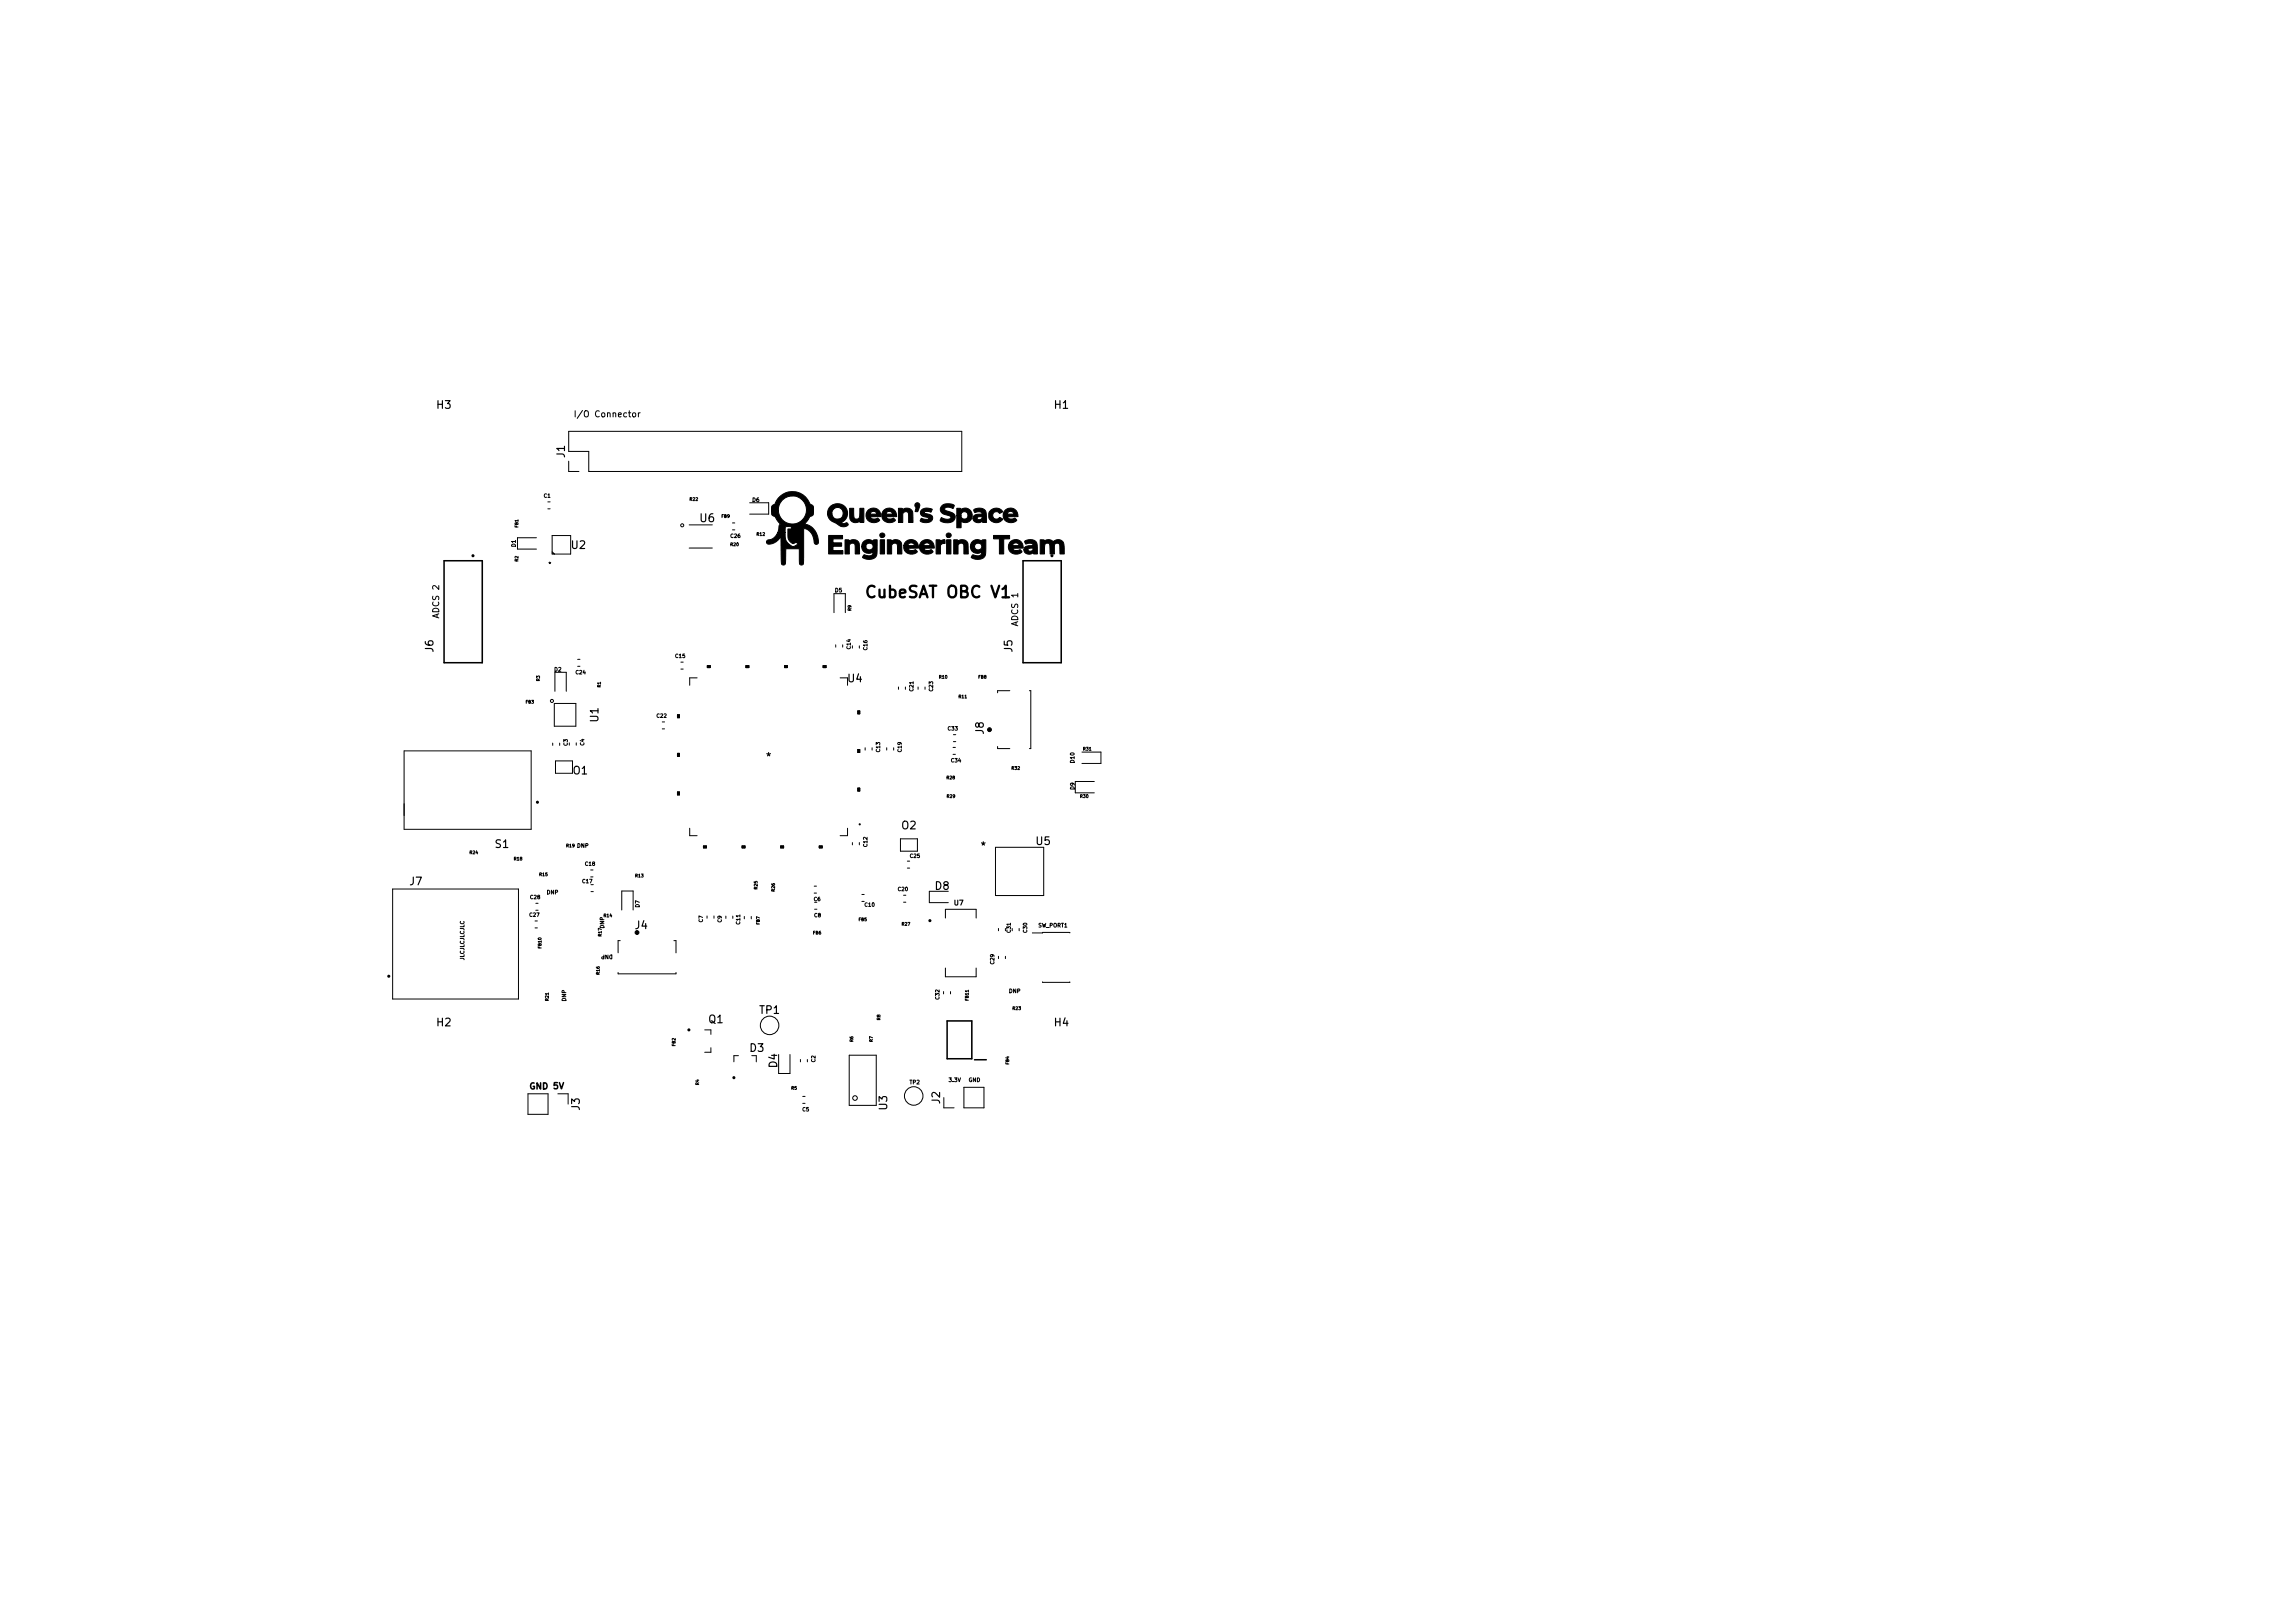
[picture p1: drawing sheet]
<svg xmlns="http://www.w3.org/2000/svg" width="297mm" height="210mm" viewBox="0 0 297 210" stroke-linecap="round" stroke-linejoin="round" font-family="sans-serif">
<defs><g id="words">
<text font-size="2.1" x="112.7" y="77.5">CubeSAT OBC V1</text>
<g font-size="1.4">
<text x="56.6" y="52.9">H3</text>
<text x="136.6" y="52.9">H1</text>
<text x="73.2" y="59.3" transform="rotate(-90 73.2 59.3)">J1</text>
<text x="74" y="71.1">U2</text>
<text x="90.7" y="67.6">U6</text>
<text x="56.1" y="84.5" transform="rotate(-90 56.1 84.5)">J6</text>
<text x="109.9" y="88.4">U4</text>
<text x="131.1" y="84.5" transform="rotate(-90 131.1 84.5)">J5</text>
<text x="77.5" y="93.5" transform="rotate(-90 77.5 93.5)">U1</text>
<text x="127.4" y="95.1" transform="rotate(-90 127.4 95.1)">J8</text>
<text x="74.3" y="100.3">O1</text>
<text x="99.3" y="98.5">*</text>
<text x="116.8" y="107.4">O2</text>
<text x="64.2" y="109.8">S1</text>
<text x="127.1" y="110.1">*</text>
<text x="134.2" y="109.5">U5</text>
<text x="53.1" y="114.7">J7</text>
<text x="121.2" y="115.3">D8</text>
<text x="82.3" y="120.4">J4</text>
<text x="98.4" y="131.3">TP1</text>
<text x="56.6" y="132.9">H2</text>
<text x="91.8" y="132.5">Q1</text>
<text x="97.2" y="136.3">D3</text>
<text x="136.6" y="132.9">H4</text>
<text x="75.1" y="143.8" transform="rotate(-90 75.1 143.8)">J3</text>
<text x="100.7" y="138.3" transform="rotate(-90 100.7 138.3)">D4</text>
<text x="114.9" y="143.8" transform="rotate(-90 114.9 143.8)">U3</text>
<text x="121.8" y="143" transform="rotate(-90 121.8 143)">J2</text>
</g>
<g font-size="1.1">
<text x="75" y="54">I/O Connector</text>
<text x="56.9" y="80" transform="rotate(-90 56.9 80)">ADCS 2</text>
<text x="131.9" y="81" transform="rotate(-90 131.9 81)">ADCS 1</text>
<text x="68.6" y="141.1">GND 5V</text>
</g>
<text font-size=".9" x="123.6" y="117.3">U7</text>
<g font-size=".7">
<text x="70.5" y="64.5">C1</text>
<text x="97.5" y="65">D6</text>
<text x="66.8" y="70.8" transform="rotate(-90 66.8 70.8)">D1</text>
<text x="94.7" y="69.7">C26</text>
<text x="71.1" y="73.3">*</text>
<text x="108.2" y="76.7">D5</text>
<text x="71.8" y="87">D2</text>
<text x="74.6" y="87.3">C24</text>
<text x="87.5" y="85.2">C15</text>
<text x="110.2" y="84.1" transform="rotate(-90 110.2 84.1)">C14</text>
<text x="112.3" y="84.2" transform="rotate(-90 112.3 84.2)">C16</text>
<text x="118.3" y="89.5" transform="rotate(-90 118.3 89.5)">C21</text>
<text x="120.9" y="89.5" transform="rotate(-90 120.9 89.5)">C23</text>
<text x="85.1" y="93">C22</text>
<text x="122.8" y="94.6">C33</text>
<text x="73.5" y="96.6" transform="rotate(-90 73.5 96.6)">C3</text>
<text x="75.7" y="96.6" transform="rotate(-90 75.7 96.6)">C4</text>
<text x="114" y="97.4" transform="rotate(-90 114 97.4)">C13</text>
<text x="116.8" y="97.4" transform="rotate(-90 116.8 97.4)">C19</text>
<text x="123.2" y="98.8">C34</text>
<text x="139.2" y="98.8" transform="rotate(-90 139.2 98.8)">D10</text>
<text x="139.2" y="102.3" transform="rotate(-90 139.2 102.3)">D9</text>
<text x="74.8" y="109.8">DNP</text>
<text x="75.8" y="112.1">C18</text>
<text x="112.3" y="109.7" transform="rotate(-90 112.3 109.7)">C12</text>
<text x="117.9" y="111.1">C25</text>
<text x="68.6" y="118.8">C27</text>
<text x="68.7" y="116.5">C28</text>
<text x="70.8" y="115.8">DNP</text>
<text x="75.5" y="114.4">C17</text>
<text x="82.8" y="117.5" transform="rotate(-90 82.8 117.5)">D7</text>
<text x="91" y="119.5" transform="rotate(-90 91 119.5)">C7</text>
<text x="93.5" y="119.5" transform="rotate(-90 93.5 119.5)">C9</text>
<text x="95.9" y="119.7" transform="rotate(-90 95.9 119.7)">C11</text>
<text x="105.4" y="116.7">C6</text>
<text x="105.5" y="118.8">C8</text>
<text x="112" y="117.5">C10</text>
<text x="116.4" y="115.4">C20</text>
<text x="60.1" y="124.5" transform="rotate(-90 60.1 124.5)">JLCJLCJLCJLC</text>
<text x="78.3" y="120.3" transform="rotate(-90 78.3 120.3)">DNP</text>
<text x="79.3" y="123.7" transform="rotate(-180 79.3 123.7)">DNP</text>
<text x="128.8" y="124.9" transform="rotate(-90 128.8 124.9)">C29</text>
<text x="130.9" y="120.8" transform="rotate(-90 130.9 120.8)">C31</text>
<text x="133" y="120.8" transform="rotate(-90 133 120.8)">C30</text>
<text x="134.5" y="120.1">SW_PORT1</text>
<text x="73.3" y="129.7" transform="rotate(-90 73.3 129.7)">DNP</text>
<text x="121.7" y="129.4" transform="rotate(-90 121.7 129.4)">C32</text>
<text x="130.7" y="128.6">DNP</text>
<text x="105.6" y="137.6" transform="rotate(-90 105.6 137.6)">C2</text>
<text x="104" y="144">C5</text>
<text x="117.9" y="140.5">TP2</text>
<text x="123" y="140.2">3.3V</text>
<text x="125.5" y="140.2">GND</text>
</g>
<g font-size=".5">
<text x="89.4" y="64.9">R22</text>
<text x="67.1" y="68.3" transform="rotate(-90 67.1 68.3)">FB1</text>
<text x="93.5" y="67.1">FB9</text>
<text x="94.7" y="70.7">R20</text>
<text x="98" y="69.4">R12</text>
<text x="67.1" y="72.7" transform="rotate(-90 67.1 72.7)">R2</text>
<text x="110.3" y="79.1" transform="rotate(-90 110.3 79.1)">R9</text>
<text x="69.9" y="88.2" transform="rotate(-90 69.9 88.2)">R3</text>
<text x="77.8" y="89" transform="rotate(-90 77.8 89)">R1</text>
<text x="121.7" y="87.9">R10</text>
<text x="126.7" y="87.9">FB8</text>
<text x="68.1" y="91.1">FB3</text>
<text x="124.2" y="90.4">R11</text>
<text x="122.7" y="100.9">R28</text>
<text x="131.1" y="99.7">R32</text>
<text x="140.3" y="97.2">R31</text>
<text x="122.7" y="103.4">R29</text>
<text x="140" y="103.4">R30</text>
<text x="60.9" y="110.6">R24</text>
<text x="66.6" y="111.5">R18</text>
<text x="69.9" y="113.5">R15</text>
<text x="73.4" y="109.8">R19</text>
<text x="82.3" y="113.6">R13</text>
<text x="78.2" y="118.8">R14</text>
<text x="98.1" y="115.2" transform="rotate(-90 98.1 115.2)">R25</text>
<text x="98.4" y="119.8" transform="rotate(-90 98.4 119.8)">FB7</text>
<text x="100.4" y="115.5" transform="rotate(-90 100.4 115.5)">R26</text>
<text x="111.2" y="119.3">FB5</text>
<text x="116.9" y="119.9">R27</text>
<text x="70.1" y="122.8" transform="rotate(-90 70.1 122.8)">FB10</text>
<text x="77.9" y="121.3" transform="rotate(-90 77.9 121.3)">R17</text>
<text x="105.3" y="121">FB6</text>
<text x="71.1" y="129.6" transform="rotate(-90 71.1 129.6)">R21</text>
<text x="77.7" y="126.2" transform="rotate(-90 77.7 126.2)">R16</text>
<text x="125.5" y="129.6" transform="rotate(-90 125.5 129.6)">FB11</text>
<text x="131.2" y="130.8">R23</text>
<text x="87.5" y="135.5" transform="rotate(-90 87.5 135.5)">FB2</text>
<text x="110.5" y="135" transform="rotate(-90 110.5 135)">R6</text>
<text x="113.1" y="135" transform="rotate(-90 113.1 135)">R7</text>
<text x="114" y="132.1" transform="rotate(-90 114 132.1)">R8</text>
<text x="130.7" y="137.9" transform="rotate(-90 130.7 137.9)">FB4</text>
<text x="90.5" y="140.6" transform="rotate(-90 90.5 140.6)">R4</text>
<text x="102.5" y="141.2">R5</text>
</g>
</g></defs>
<g fill="none" stroke="#000" stroke-width=".13">
<path d="M73.7 55.9h50.9v5.2h-48.3v-2.6h-2.6zM73.7 59.7v1.4h1.3M74.5 53.2v.8M82.9 53.5l-.2 .1M69.5 69.7h-2.5v1.4h2.5M71 65.9h.3M71 65h.3M71.5 69.4h2.4v2.4h-2.4zM71.5 71.5l.3 .3-.3-.2M89.3 68h3M89.3 71h3M94.9 67.7h.3"/>
<path d="M94.9 68.6h.3M97.1 65.1h2.5v1.5h-2.5M108 79.4v-2.5h1.5v2.5M52.3 97.3h16.5v10.1h-16.5zM71.6 96.3v.3M71.8 91.1v3h2.8v-3h-2.8M71.9 89.6v-2.5h1.5v2.5M72 98.6h2.2v1.6h-2.2zM72.5 96.3v.3M74.7 96.2v.3M74.8 86.3h.3M74.8 85.4h.3"/>
<path d="M85.8 94.4h.3M85.8 93.5h.3M87.8 92.6h.2v.4h-.2zM87.8 97.6h.2v.4h-.2zM88.2 86.7h.3M88.2 85.8h.3M90.3 87.8h-1v1M91.6 86.2h.4v.3h-.4zM96.6 86.2h.4v.3h-.4zM101.6 86.2h.4v.3h-.4zM106.6 86.2h.4v.3h-.4zM108.3 83.5v.3"/>
<path d="M108.8 87.8h1M109.2 83.5v.3M111.1 92.1h.3v.4h-.3zM111.1 97.1h.3v.4h-.3zM111.3 83.7v.3M112.1 96.9v.3M113 96.9v.3M114.9 96.9v.3M115.8 96.9v.3M116.4 89v.3M117.3 89v.3M118.9 89v.3"/>
<path d="M119.8 89v.3M123.5 96.8h.3M123.5 97.7h.3M123.5 96.1h.3M123.5 95.2h.3M129.2 96.7v.3h1.6M130.8 89.5h-1.6v.2M133.3 89.5h.2v7.5h-.2M140.2 97.4h2.4v1.5h-2.4M50.9 115.2h16.3v14.2h-16.3zM69.3 119.3h.3M69.4 117h.3"/>
<path d="M69.4 117.9h.3M76.5 113.6h.3M76.5 112.7h.3M76.6 115.5h.3M80.5 117.9v-2.5h1.5v2.5M87.8 102.6h.2v.4h-.2zM89.3 107.3v1h1M91.1 109.6h.4v.2h-.4zM91.6 118.7v.3M92.5 118.7v.3M94 118.7v.3M94.9 118.7v.3"/>
<path d="M96.1 109.6h.4v.2h-.4zM96.4 118.7v.3M97.3 118.7v.3M101.1 109.6h.4v.2h-.4zM105.5 114.8h.3M105.5 115.7h.3M105.5 117.8h.3M106.1 109.6h.4v.2h-.4zM109.8 107.3v1h-1M110.4 109.2v.3M111.1 102.1h.3v.4h-.3zM111.3 109.2v.3"/>
<path d="M111.6 115.9h.3M111.6 116.8h.3M116.6 108.7h2.2v1.6h-2.2zM117 116.9h.3M117 116h.3M117.5 111.6h.3M117.5 112.5h.3M122.5 118.9v-1.1h4v1.1M122.8 115.5h-2.4v1.4h2.4M129 109.8h6.2v6.2h-6.2zM141.8 101.2h-2.5v1.5h2.5M69.3 120.2h.3"/>
<path d="M80.1 126v.2h7.5v-.2M80.3 121.9h-.2v1.5M87.3 121.9h.3v1.5M91.3 133.4h.8v.6M92.1 135.7v.6h-.8M95.7 136.8h-.6v.8M98 136.8v.8M100.9 136.6v2.5h1.4v-2.5M103.7 137.3v.3M104.6 137.3v.3M110 136.7h3.5v6.5h-3.5zM122.2 128.5v.3"/>
<path d="M122.5 125.4v1.1h4v-1.1M123.1 128.5v.3M129.3 120.3v.3M129.3 123.9v.3M130.2 123.9v.3M132 120.3v.3M133.7 120.9h1.4v-.1h3.5v.1M135.1 127.2v.1h3.5v-.1M68.4 141.7h2.6v2.7h-2.6zM72.3 141.7h1.3v1.3M104 142.9h.3M104 142h.3"/>
<path d="M122.3 142.2v1.3h1.3M124.9 140.9h2.6v2.6h-2.6z"/>
<circle cx="88.4" cy="68.1" r=".2"/>
<circle cx="71.5" cy="90.8" r=".2"/>
<circle cx="111.4" cy="106.8" r=".08"/>
<circle cx="99.7" cy="132.8" r="1.2"/>
<circle cx="110.8" cy="142.2" r=".3"/>
<circle cx="118.4" cy="142" r="1.2"/>
</g>
<g fill="none" stroke="#000" stroke-width=".2">
<path d="M57.5 72.6h5v13.3h-5zM132.5 72.6h5v13.3h-5zM122.7 132.3h3.2v4.9h-3.2zM126.2 137.3h1.6"/>
<circle cx="61.3" cy="72" r=".1"/>
<circle cx="136.3" cy="72" r=".1"/>
<circle cx="69.6" cy="103.9" r=".1"/>
<circle cx="120.5" cy="119.3" r=".1"/>
<circle cx="50.4" cy="126.5" r=".1"/>
<circle cx="89.2" cy="133.4" r=".1"/>
<circle cx="95.1" cy="139.6" r=".1"/>
</g>
<g fill="#000" stroke="#000" stroke-width=".13">
<path d="M101.1 64.3a2.45 2.45 0 0 1 3.9 1.1h.1a.53 .53 0 0 1 .3 .7v.2a.46 .46 0 0 1-.5 .6l-.6 .9a2.25 2.25 0 0 1 1.7 2.6 .28 .28 0 0 1-.4 .1 .28 .28 0 0 1-.1-.3 1.64 1.64 0 0 0-1.4-1.7v4.2a.31 .31 0 0 1-.1 .4 .31 .31 0 0 1-.4-.1l-.1-1.9h-1.7v1.5a.37 .37 0 0 1-.1 .4 .37 .37 0 0 1-.4 .2l-.1-.5v-3.2a1.53 1.53 0 0 1-1.8 .9l-.1-.3 .1-.1a1.51 1.51 0 0 0 1.3-1h1a1.47 1.47 0 0 0 1.1 1.8l.5-.3v-.1l-.1-.1a.6 .6 0 0 1-1-.4l-.1-.4v-1h.4v-.2a.85 .85 0 0 0-.8 0v.7h-1l.2-.8 .2-.3-.4-.4a1.16 1.16 0 0 0-.7-.8l-.1-.6h.9a1.83 1.83 0 0 0 2.7 1.5 1.83 1.83 0 0 0 .2-3.1 1.83 1.83 0 0 0-2.9 1.3v.3h-.9a.61 .61 0 0 1 .5-.8l.2-.5zM107.5 65.7a1.3 1.3 0 0 1 2 0 1.3 1.3 0 0 1-.5 2 .51 .51 0 0 0 .7 0l.2 .2a.62 .62 0 0 1-1 .3l-.8-.5a1.24 1.24 0 0 1-.9-1.1h.6a.73 .73 0 0 0 1.1 .5 .73 .73 0 0 0 0-1.2 .73 .73 0 0 0-1.1 .5v.2h-.6v-.3zM107.3 69.4h1.8v.4h-1.2v.5h1.1v.5h-1.1v.5h1.3v.5h-1.9zM110.1 65.8h.5v.9a.41 .41 0 0 0 .3 .5 .41 .41 0 0 0 .5-.4v-1h.5v1.9h-.5v-.2a.81 .81 0 0 1-1 .1 .81 .81 0 0 1-.3-.9zM109.5 69.9h.4l.1 .2a.82 .82 0 0 1 .9-.1 .82 .82 0 0 1 .4 .8l.1 1h-.6v-.9a.42 .42 0 0 0-.2-.5 .42 .42 0 0 0-.6 .2v1.2h-.5zM111.9 70.1a.95 .95 0 0 1 1.2 0l.1-.2h.4v.9a1.55 1.55 0 0 1-.3 1.5 1.31 1.31 0 0 1-1.6-.1l.2-.3a.77 .77 0 0 0 1.2-.2v-.2a.94 .94 0 0 1-1.5-.7h.6a.47 .47 0 0 0 .6 .4 .47 .47 0 0 0 .2-.7 .47 .47 0 0 0-.8 .1v.2h-.6l.1-.3zM112.5 66.1a.98 .98 0 0 1 1.1-.2 .98 .98 0 0 1 .5 1h-1.4a.72 .72 0 0 0 1 .2l.3 .3a1.01 1.01 0 0 1-1.2 .2 1.01 1.01 0 0 1-.6-1h1.3a.42 .42 0 0 0-.4-.4 .42 .42 0 0 0-.4 .4h-.5zM114.5 66.1a.98 .98 0 0 1 1.1-.2 .98 .98 0 0 1 .6 1h-1.5a.72 .72 0 0 0 1 .2l.3 .3a1.01 1.01 0 0 1-1.2 .2 1.01 1.01 0 0 1-.6-1h1.4a.42 .42 0 0 0-.4-.4 .42 .42 0 0 0-.5 .4h-.5zM114 69.9h.6v1.9h-.6zM114.9 69.9h.5l.1 .2a.82 .82 0 0 1 .9-.1 .82 .82 0 0 1 .4 .8v1h-.5v-.9a.42 .42 0 0 0-.2-.5 .42 .42 0 0 0-.6 .2v1.2h-.6zM117.4 70.1a.98 .98 0 0 1 1.1-.1 .98 .98 0 0 1 .5 1h-1.4a.72 .72 0 0 0 1 .2l.2 .3a1.01 1.01 0 0 1-1.1 .2 1.01 1.01 0 0 1-.6-1h1.3a.42 .42 0 0 0-.4-.4 .42 .42 0 0 0-.4 .4h-.5zM116.4 65.8l.5 .1v.1a.82 .82 0 0 1 1-.1 .82 .82 0 0 1 .4 .8v1h-.6v-.8a.42 .42 0 0 0-.2-.6 .42 .42 0 0 0-.6 .2v1.2h-.5z"/>
<path d="M118.6 65.2a.35 .35 0 0 1 .5 0 .35 .35 0 0 1 0 .5l-.2 .6-.3-.1a.49 .49 0 0 0-.1-.7zM119.4 70.1a.98 .98 0 0 1 1.1-.1 .98 .98 0 0 1 .5 1h-1.4a.72 .72 0 0 0 1 .2l.3 .3a1.01 1.01 0 0 1-1.2 .2 1.01 1.01 0 0 1-.6-1h1.4a.42 .42 0 0 0-.5-.4 .42 .42 0 0 0-.4 .4h-.5zM119.4 66.1a1.35 1.35 0 0 1 1.4-.1l-.2 .4-.1-.1a.66 .66 0 0 0-.8 .1l.1 .1 .2 .1a.65 .65 0 0 1 .8 .7 1.2 1.2 0 0 1-1.6 .2l.1-.4a.7 .7 0 0 0 1 0l-.3-.1a.6 .6 0 0 1-.6-.2 .6 .6 0 0 1 0-.7zM121.3 69.9h.4l.1 .2 .3-.2 .3 .1v.4h-.3l-.3 .2v1.2h-.5zM122 65.5a1.26 1.26 0 0 1 1.6 0l-.1 .4a.72 .72 0 0 0-1.1 .1l.1 .1 .5 .2a.72 .72 0 0 1 .7 .9 .72 .72 0 0 1-.9 .5 1.3 1.3 0 0 1-1-.3l.1-.4a.87 .87 0 0 0 1.3 0l-.1-.1-.3-.1a.86 .86 0 0 1-.9-1.1zM122.6 69.9h.6v1.9h-.6zM123.9 65.8l.5 .1 .1 .1a.93 .93 0 0 1 1.4 .7 .93 .93 0 0 1-1.4 .8v.9h-.6v-1.6h.6a.46 .46 0 0 0 .7 .4 .46 .46 0 0 0 0-.8 .46 .46 0 0 0-.7 .2v.2h-.6zM123.5 69.9h.5l.1 .2a.82 .82 0 0 1 .9-.1 .82 .82 0 0 1 .4 .8v1h-.5v-.9a.42 .42 0 0 0-.2-.5 .42 .42 0 0 0-.6 .2v1.2h-.6zM126 70.1a.95 .95 0 0 1 1.2 0l.1-.2h.4v.9a1.55 1.55 0 0 1-.3 1.5 1.31 1.31 0 0 1-1.6-.1l.2-.3a.77 .77 0 0 0 1.2-.2v-.2a.94 .94 0 0 1-1.5-.7h.5a.47 .47 0 0 0 .7 .4 .47 .47 0 0 0 .1-.7 .47 .47 0 0 0-.7 .1l-.1 .2h-.5v-.3zM126.2 66a1.01 1.01 0 0 1 1.2 0 1.01 1.01 0 0 1 .4 1.1v.6h-.5v-.2a.71 .71 0 0 1-.8 .2 .71 .71 0 0 1-.5-.6h.6a.34 .34 0 0 0 .4 .2 .34 .34 0 0 0 .2-.4h-.4l-.2 .2h-.6a.63 .63 0 0 1 .9-.5h.3a.69 .69 0 0 0-.9-.2l-.2-.3zM128.4 66.1a1 1 0 0 1 1.5 .2l-.4 .2a.49 .49 0 0 0-.7-.1 .49 .49 0 0 0 0 .8 .49 .49 0 0 0 .7-.2l.4 .2a.97 .97 0 0 1-1.5 .3 .97 .97 0 0 1 0-1.4zM130.2 66.1a.98 .98 0 0 1 1.2-.2 .98 .98 0 0 1 .5 1h-1.5a.72 .72 0 0 0 1.1 .2l.2 .3a1.01 1.01 0 0 1-1.1 .2 1.01 1.01 0 0 1-.6-1h1.3a.42 .42 0 0 0-.4-.4 .42 .42 0 0 0-.4 .4h-.5z"/>
<path d="M130.9 70.1a.98 .98 0 0 1 1.1-.1 .98 .98 0 0 1 .6 1h-1.5a.72 .72 0 0 0 1 .2l.3 .3a1.01 1.01 0 0 1-1.2 .2 1.01 1.01 0 0 1-.6-1h1.4a.42 .42 0 0 0-.4-.4 .42 .42 0 0 0-.5 .4h-.5zM128.7 69.4h2.1v.4h-.8v2h-.5v-2h-.8zM132.8 70.1a1.01 1.01 0 0 1 1.2-.1 1.01 1.01 0 0 1 .4 1.2v.6h-.5v-.2a.71 .71 0 0 1-.8 .2 .71 .71 0 0 1-.5-.6h.6a.34 .34 0 0 0 .4 .2 .34 .34 0 0 0 .2-.4h-.4l-.2 .2h-.6a.63 .63 0 0 1 .9-.5l.3-.1a.69 .69 0 0 0-.9-.1l-.2-.3zM134.7 69.9h.5l.1 .2a.91 .91 0 0 1 1.1 .1 .81 .81 0 0 1 1-.3 .81 .81 0 0 1 .4 .9l.1 1h-.6v-.9a.38 .38 0 0 0-.3-.5 .38 .38 0 0 0-.4 .4v1h-.6v-.9a.39 .39 0 0 0-.4-.5 .39 .39 0 0 0-.3 .5v.9h-.6zM87.8 92.6h.2v.4h-.2zM87.8 97.6h.2v.4h-.2zM91.6 86.2h.4v.3h-.4zM96.6 86.2h.4v.3h-.4zM101.6 86.2h.4v.3h-.4zM106.6 86.2h.4v.3h-.4zM111.1 97.1h.3v.4h-.3zM111.1 92.1h.3v.4h-.3z"/>
<path d="M87.8 102.6h.2v.4h-.2zM91.1 109.6h.4v.2h-.4zM96.1 109.6h.4v.2h-.4zM101.1 109.6h.4v.2h-.4zM106.1 109.6h.4v.2h-.4zM111.1 102.1h.3v.4h-.3z"/>
<circle cx="114.3" cy="69.4" r=".31"/>
<circle cx="122.9" cy="69.3" r=".31"/>
<circle cx="128.2" cy="94.5" r=".25"/>
<circle cx="82.5" cy="120.8" r=".25"/>
</g>
<use href="#words"/>
</svg>
